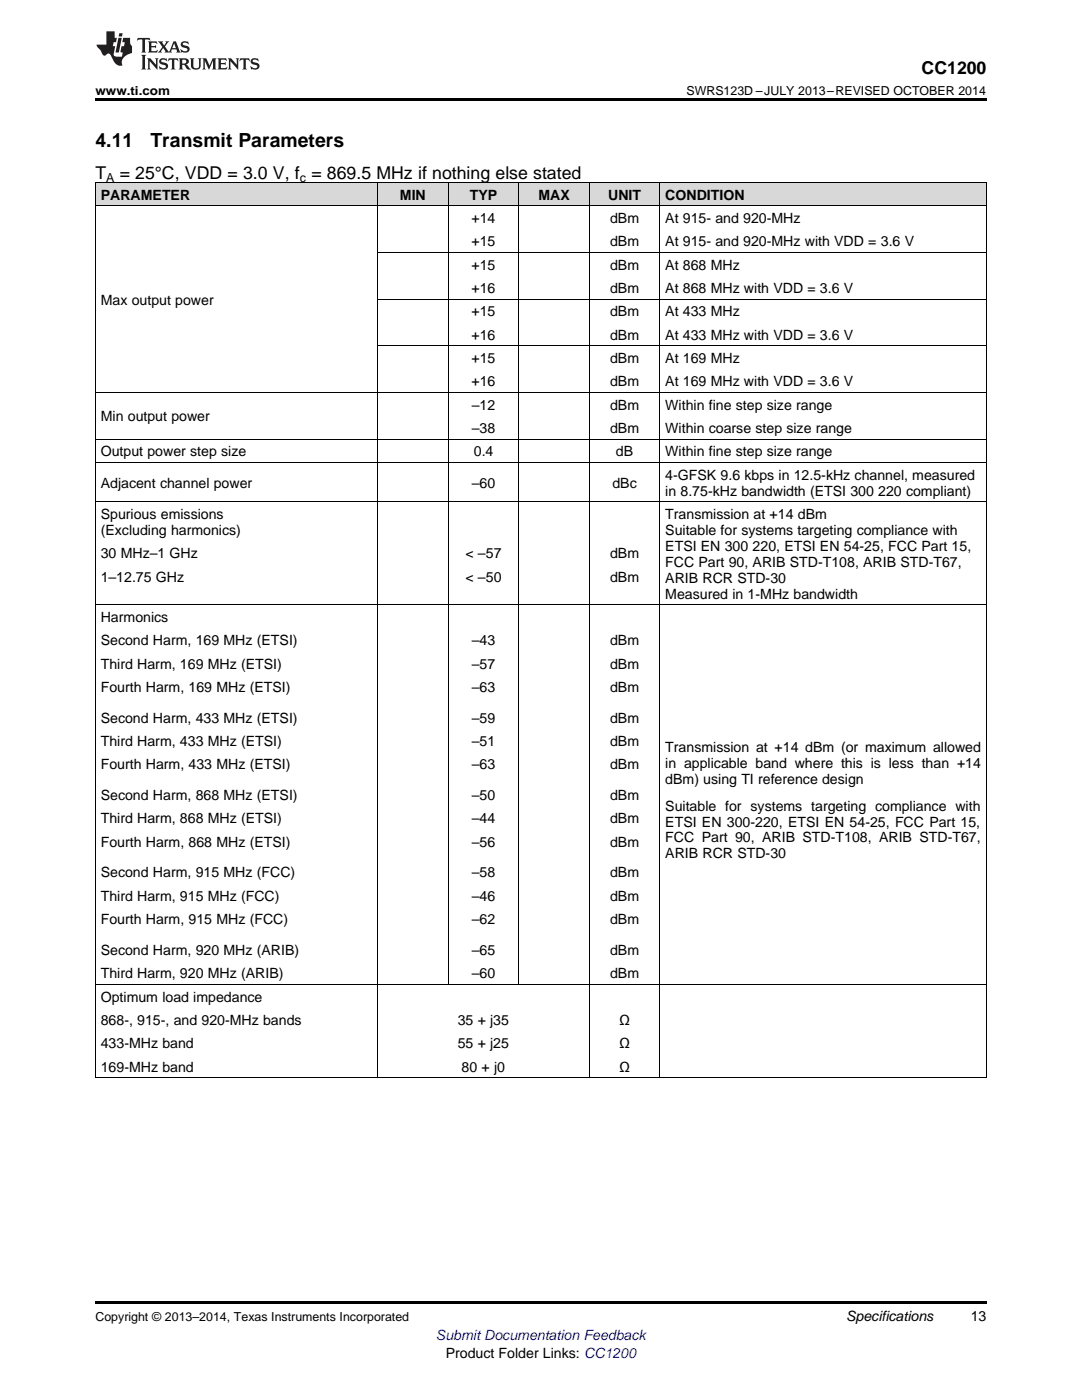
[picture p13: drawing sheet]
<svg xmlns="http://www.w3.org/2000/svg" width="216mm" height="279mm" viewBox="0 0 216 279" stroke-linecap="round" stroke-linejoin="round" font-family="sans-serif">
<defs><g id="words">
<g font-size="3.9">
<text x="19" y="29.3">4.11</text>
<text x="30" y="29.3">Transmit Parameters</text>
</g>
<g font-size="3.5">
<text x="183.9" y="14.8">CC1200</text>
<text x="19" y="35.6">T</text>
<text x="23.9" y="35.6">= 25°C, VDD = 3.0 V, f = 869.5 MHz if nothing else stated</text>
</g>
<g font-size="2.8">
<text x="20.1" y="39.9">PARAMETER</text>
<text x="79.8" y="39.9">MIN</text>
<text x="93.7" y="39.9">TYP</text>
<text x="107.4" y="39.9">MAX</text>
<text x="121.4" y="39.9">UNIT</text>
<text x="132.8" y="39.9">CONDITION</text>
<text x="94.1" y="44.5">+14</text>
<text x="121.7" y="44.5">dBm</text>
<text x="132.8" y="44.5">At 915- and 920-MHz</text>
<text x="94.1" y="49.2">+15</text>
<text x="94.1" y="53.8">+15</text>
<text x="121.7" y="49.2">dBm</text>
<text x="121.7" y="53.8">dBm</text>
<text x="132.8" y="49.2">At 915- and 920-MHz with VDD = 3.6 V</text>
<text x="132.8" y="53.8">At 868 MHz</text>
<text x="94.1" y="58.5">+16</text>
<text x="121.7" y="58.5">dBm</text>
<text x="132.8" y="58.5">At 868 MHz with VDD = 3.6 V</text>
<text x="20.1" y="60.8">Max output power</text>
<text x="94.1" y="63.1">+15</text>
<text x="121.7" y="63.1">dBm</text>
<text x="132.8" y="63.1">At 433 MHz</text>
<text x="94.1" y="67.8">+16</text>
<text x="121.7" y="67.8">dBm</text>
<text x="132.8" y="67.8">At 433 MHz with VDD = 3.6 V</text>
<text x="94.1" y="72.5">+15</text>
<text x="94.1" y="77.1">+16</text>
<text x="121.7" y="72.5">dBm</text>
<text x="121.7" y="77.1">dBm</text>
<text x="132.8" y="72.5">At 169 MHz</text>
<text x="132.8" y="77.1">At 169 MHz with VDD = 3.6 V</text>
<text x="94.1" y="81.8">–12</text>
<text x="121.7" y="81.8">dBm</text>
<text x="132.8" y="81.8">Within fine step size range</text>
<text x="20.1" y="84.1">Min output power</text>
<text x="94.1" y="86.4">–38</text>
<text x="121.7" y="86.4">dBm</text>
<text x="132.8" y="86.4">Within coarse step size range</text>
<text x="20.1" y="91.1">Output power step size</text>
<text x="94.5" y="91.1">0.4</text>
<text x="122.9" y="91.1">dB</text>
<text x="132.8" y="91.1">Within fine step size range</text>
<text x="132.8" y="95.7">4-GFSK 9.6 kbps in 12.5-kHz channel, measured</text>
<text x="20.1" y="97.3">Adjacent channel power</text>
<text x="94.1" y="97.3">–60</text>
<text x="122.2" y="97.3">dBc</text>
<text x="132.8" y="98.9">in 8.75-kHz bandwidth (ETSI 300</text>
<text x="175.2" y="98.9">220 compliant)</text>
<text x="20.1" y="103.6">Spurious emissions</text>
<text x="20.1" y="106.8">(Excluding harmonics)</text>
<text x="132.8" y="103.6">Transmission at +14 dBm</text>
<text x="132.8" y="106.8">Suitable for systems targeting compliance with</text>
<text x="20.1" y="111.4">30 MHz–1 GHz</text>
<text x="92.9" y="111.4">&lt; –57</text>
<text x="121.7" y="111.4">dBm</text>
<text x="132.8" y="109.9">ETSI EN 300</text>
<text x="132.8" y="113.1">FCC Part 90, ARIB STD-T108, ARIB STD-T67,</text>
<text x="150.2" y="109.9">220, ETSI EN 54-25, FCC Part 15,</text>
<text x="20.1" y="116.1">1–12.75 GHz</text>
<text x="92.9" y="116.1">&lt; –50</text>
<text x="121.7" y="116.1">dBm</text>
<text x="132.8" y="116.3">ARIB RCR STD-30</text>
<text x="132.8" y="119.5">Measured in 1-MHz bandwidth</text>
<text x="20.1" y="124.1">Harmonics</text>
<text x="20.1" y="128.8">Second Harm, 169 MHz (ETSI)</text>
<text x="94.1" y="128.8">–43</text>
<text x="121.7" y="128.8">dBm</text>
<text x="20.1" y="133.4">Third Harm, 169 MHz (ETSI)</text>
<text x="94.1" y="133.4">–57</text>
<text x="121.7" y="133.4">dBm</text>
<text x="20.1" y="138.1">Fourth Harm, 169 MHz (ETSI)</text>
<text x="94.1" y="138.1">–63</text>
<text x="121.7" y="138.1">dBm</text>
<text x="20.1" y="144.2">Second Harm, 433 MHz (ETSI)</text>
<text x="20.1" y="148.9">Third Harm, 433 MHz (ETSI)</text>
<text x="94.1" y="144.2">–59</text>
<text x="94.1" y="148.9">–51</text>
<text x="121.7" y="144.2">dBm</text>
<text x="121.7" y="148.9">dBm</text>
<text x="20.1" y="153.5">Fourth Harm, 433 MHz (ETSI)</text>
<text x="94.1" y="153.5">–63</text>
<text x="121.7" y="153.5">dBm</text>
<text x="132.8" y="150.1">Transmission at +14 dBm (or maximum allowed</text>
<text x="132.8" y="153.3">in applicable band where this is less than +14</text>
<text x="20.1" y="159.7">Second Harm, 868 MHz (ETSI)</text>
<text x="94.1" y="159.7">–50</text>
<text x="121.7" y="159.7">dBm</text>
<text x="132.8" y="156.5">dBm) using TI reference design</text>
<text x="132.8" y="161.8">Suitable for systems targeting compliance with</text>
<text x="20.1" y="164.3">Third Harm, 868 MHz (ETSI)</text>
<text x="94.1" y="164.3">–44</text>
<text x="121.7" y="164.3">dBm</text>
<text x="132.8" y="165">ETSI EN 300-220, ETSI EN 54-25, FCC Part 15,</text>
<text x="20.1" y="169">Fourth Harm, 868 MHz (ETSI)</text>
<text x="94.1" y="169">–56</text>
<text x="121.7" y="169">dBm</text>
<text x="132.8" y="168.1">FCC Part 90, ARIB STD-T108, ARIB STD-T67,</text>
<text x="132.8" y="171.3">ARIB RCR STD-30</text>
<text x="20.1" y="175.1">Second Harm, 915 MHz (FCC)</text>
<text x="20.1" y="179.8">Third Harm, 915 MHz (FCC)</text>
<text x="94.1" y="175.1">–58</text>
<text x="94.1" y="179.8">–46</text>
<text x="121.7" y="175.1">dBm</text>
<text x="121.7" y="179.8">dBm</text>
<text x="20.1" y="184.4">Fourth Harm, 915 MHz (FCC)</text>
<text x="94.1" y="184.4">–62</text>
<text x="121.7" y="184.4">dBm</text>
<text x="20.1" y="190.6">Second Harm, 920 MHz (ARIB)</text>
<text x="94.1" y="190.6">–65</text>
<text x="121.7" y="190.6">dBm</text>
<text x="20.1" y="195.2">Third Harm, 920 MHz (ARIB)</text>
<text x="94.1" y="195.2">–60</text>
<text x="121.7" y="195.2">dBm</text>
<text x="20.1" y="199.9">Optimum load impedance</text>
<text x="20.1" y="204.5">868-, 915-, and 920-MHz bands</text>
<text x="20.1" y="209.2">433-MHz band</text>
<text x="91.3" y="204.5">35 + j35</text>
<text x="91.3" y="209.2">55 + j25</text>
<text x="123.5" y="204.5">Ω</text>
<text x="123.5" y="209.2">Ω</text>
<text x="20.1" y="213.9">169-MHz band</text>
<text x="92.1" y="213.9">80 + j0</text>
<text x="123.5" y="213.9">Ω</text>
<text x="168.8" y="263.6">Specifications</text>
<text x="193.7" y="263.6">13</text>
<text x="88.9" y="270.9">Product Folder Links: CC1200</text>
</g>
<text font-size="2.8" fill="#00f" x="87" y="267.4">Submit Documentation Feedback</text>
<g font-size="2.5">
<text x="19" y="19">www.ti.com</text>
<text x="137" y="19">SWRS123D –JULY 2013–REVISED OCTOBER 2014</text>
<text x="21.2" y="36.3">A</text>
<text x="59.8" y="36.3">c</text>
<text x="19" y="263.6">Copyright © 2013–2014, Texas Instruments Incorporated</text>
</g>
</g></defs>
<g fill="#d8d8d8">
<path d="M19 36.5h56.4v4.6h-56.4z"/>
<path d="M75.4 36.5h14.1v4.6h-14.1z"/>
<path d="M89.5 36.5h14v4.6h-14z"/>
<path d="M103.5 36.5h14.1v4.6h-14.1z"/>
<path d="M117.6 36.5h14.1v4.6h-14.1z"/>
<path d="M131.7 36.5h65.1v4.6h-65.1z"/>
</g>
<g fill="#000">
<path d="M19 19.5h177.8v.5h-177.8zM19 101.6h.2v1.6h-.2zM89.4 101.6h.1v1.6h-.1zM89.4 100.2h.1v1.5h-.1zM103.4 101.6h.1v1.6h-.1zM103.4 100.2h.1v1.5h-.1zM117.5 101.6h.1v1.6h-.1zM117.5 100.2h.1v1.5h-.1zM131.6 101.6h.1v1.6h-.1zM131.6 100.2h.1v1.5h-.1zM19 154.8h.2v1.5h-.2zM19 139.3h.2v1.5h-.2z"/>
<path d="M75.2 154.8h.2v1.5h-.2zM75.2 139.3h.2v1.5h-.2zM89.4 154.8h.1v1.5h-.1zM89.4 139.3h.1v1.5h-.1zM103.4 154.8h.1v1.5h-.1zM103.4 139.3h.1v1.5h-.1zM117.5 154.8h.1v1.5h-.1zM117.5 139.3h.1v1.5h-.1zM131.6 154.8h.1v1.5h-.1zM131.6 139.3h.1v1.5h-.1zM19 170.2h.2v1.5h-.2zM75.2 170.2h.2v1.5h-.2z"/>
<path d="M89.4 170.2h.1v1.5h-.1zM103.4 170.2h.1v1.5h-.1zM117.5 170.2h.1v1.5h-.1zM131.6 170.2h.1v1.5h-.1zM19 185.7h.2v1.5h-.2zM75.2 185.7h.2v1.5h-.2zM89.4 185.7h.1v1.5h-.1zM103.4 185.7h.1v1.5h-.1zM117.5 185.7h.1v1.5h-.1zM131.6 185.7h.1v1.5h-.1zM19 215.1h.2zM89.4 215.1h.1z"/>
<path d="M103.4 215.1h.1zM117.5 215.1h.1zM131.6 215.1h.1zM196.7 215.1h.1zM19 259.7h177.8v.5h-177.8z"/>
</g>
<g fill="none" stroke="#000" stroke-width=".2">
<path d="M19 36.4h177.8M19.1 36.4v102.9M75.3 36.4v102.9M89.4 36.4v63.8M103.5 36.4v63.8M117.6 36.4v63.8M131.6 36.4v63.8M196.8 36.4v178.7M19 41.1h177.8M75.4 59.7h121.4M75.4 50.4h121.4M19 78.3h177.8"/>
<path d="M75.4 69h121.4M19 92.3h177.8M19 87.6h177.8M19 100.1h177.8M89.4 103.1v36.2M103.5 103.1v36.2M117.6 103.1v36.2M131.6 103.1v36.2M19 120.7h177.8M19.1 140.8v14M19.1 156.2v14.1M75.3 140.8v14"/>
<path d="M75.3 156.2v14.1M89.4 140.8v14M89.4 156.2v14.1M103.5 140.8v14M103.5 156.2v14.1M117.6 140.8v14M117.6 156.2v14.1M131.6 140.8v14M131.6 156.2v14.1M19.1 171.7v14M75.3 171.7v14M89.4 171.7v14"/>
<path d="M103.5 171.7v14M117.6 171.7v14M131.6 171.7v14M19 196.4h177.8M19.1 187.1v28M75.3 187.1v28M89.4 187.1v9.4M103.5 187.1v9.4M117.6 187.1v28M131.6 187.1v28M19 215.1h177.8"/>
</g>
<g fill="#231f20">
<path d="M27.5 7.6l-.1 .5 .4-.2h.6v.1v2.1l-.2 .4h1l-.3-.4v-2.1l.1-.1h.5l.5 .2-.2-.5zM29.5 8.3l.2 .3v1.5l-.2 .4h1.8l.2-.6a1.04 1.04 0 0 1-1.3 .2v-.7h.6l.3 .2v-.6l-.3 .2h-.6v-.6l.8-.1 .4 .3-.2-.5zM31.5 8.3l.9 1.1-.9 1.1h.8l-.2-.2 .5-.7 .4 .7-.2 .2h1.5l-.1-.2 .1-.4h.9l.1 .4-.2 .2h1l-.3-.3-.7-1.9h-.5l-.9 2-.8-1 .9-1h-.8l.1 .3-.3 .5-.4-.6 .2-.2zM34.7 8.6l.4 1h-.7zM36.3 8.4a.63 .63 0 0 0-.2 .7 .63 .63 0 0 0 .6 .4l.6 .2 .1 .2a.75 .75 0 0 1-.7 .4 .75 .75 0 0 1-.6-.5l.1 .7 .1-.1a1.11 1.11 0 0 0 1.5-.6 1.13 1.13 0 0 0-1.2-.8l-.1-.4a1.04 1.04 0 0 1 1.2 .2l-.2-.5-.1 .1-.5-.2zM28.2 10.9l.2 .4v2.2l-.2 .4h1l-.3-.4v-2.2l.3-.4zM29.3 11.6l.3 .4v1.5l-.3 .4h.8l-.2-.4v-1.3l1.5 1.7v-1.9l.2-.4h-.7l.2 .4v.9l-1.1-1.3zM32 11.8a.62 .62 0 0 0-.2 .7 .62 .62 0 0 0 .6 .4l.6 .1 .1 .3a.76 .76 0 0 1-.7 .3 .76 .76 0 0 1-.6-.4l.1 .7 .1-.1a1.11 1.11 0 0 0 1.5-.6 1.13 1.13 0 0 0-1.2-.8l-.1-.4a1.04 1.04 0 0 1 1.2 .2l-.2-.6-.1 .1-.5-.1zM33.7 11.6l-.2 .6a.61 .61 0 0 1 .8-.3v1.6l-.2 .4h.9l-.2-.4v-1.6a.63 .63 0 0 1 .8 .3l-.2-.6zM35.6 11.6l.3 .4v1.5l-.3 .4h1l-.2-.2v-.8l.5 .2a.76 .76 0 0 0 1.2 .7l-1-1a.58 .58 0 0 0 .6-.5 .58 .58 0 0 0-.5-.6zM36.4 11.9h.1a.45 .45 0 0 1 .5 .1 .45 .45 0 0 1 .1 .5l-.7 .2zM37.9 11.6l.2 .2a2.17 2.17 0 0 0 .3 1.9 .99 .99 0 0 0 1.6-.6v-1.1l.2-.4h-.7l.2 .2a1.92 1.92 0 0 1-.2 1.8 .6 .6 0 0 1-.9-.5v-1.1l.2-.4zM40.4 11.6l.2 .4v1.5l-.2 .4h.7l-.2-.4v-1.4l.8 1.8 .8-1.8v1.4l-.2 .4h.9l-.2-.4v-1.5l.2-.4h-.8l-.6 1.5-.6-1.5zM43.4 11.6l.2 .4v1.5l-.2 .4h1.8l.2-.6a1.04 1.04 0 0 1-1.3 .1v-.6h.5l.4 .2v-.6l-.4 .2h-.5v-.7h.8l.3 .3-.1-.6zM45.5 11.6l.2 .4v1.5l-.2 .4h.7l-.2-.4v-1.3l1.5 1.7v-1.9l.2-.4h-.7l.2 .4v.9l-1.1-1.3zM47.9 11.6l-.1 .6a.61 .61 0 0 1 .8-.3v1.6l-.3 .4h1l-.3-.4 .1-1.6a.63 .63 0 0 1 .7 .3l-.1-.6zM50.2 11.8a.62 .62 0 0 0-.2 .7 .62 .62 0 0 0 .6 .4l.6 .1 .2 .3a.76 .76 0 0 1-.8 .3 .76 .76 0 0 1-.6-.4l.1 .7 .2-.1a1.11 1.11 0 0 0 1.5-.6 1.13 1.13 0 0 0-1.3-.8l-.1-.4a1.04 1.04 0 0 1 1.2 .2l-.1-.6-.2 .1-.5-.1z"/>
<path d="M21.2 6.3v2.6h-1.9l.1 .4 .7 .9a.91 .91 0 0 0 1 .8 .56 .56 0 0 1 .5-.3 .56 .56 0 0 1 .5 .3l.4 .8a1.53 1.53 0 0 0 1.9 1.2 1.54 1.54 0 0 1 1-2.1l.9-.3v-1.4a1.52 1.52 0 0 1-.3-1.6h-1.4l-.2 .8h.5l-.2 .8h-.4l-.2 1v.2l.4 .1-.2 .8a1.93 1.93 0 0 1-1.6-.3l.3-1.8h-.5l.2-.8h.4l.2-.8h-.4v-1.3zM23.6 7.6l-.6 2.9h.7l.6-2.9zM23.8 6.6l-.1 .7h.6l.2-.7z"/>
</g>
<use href="#words"/>
</svg>
